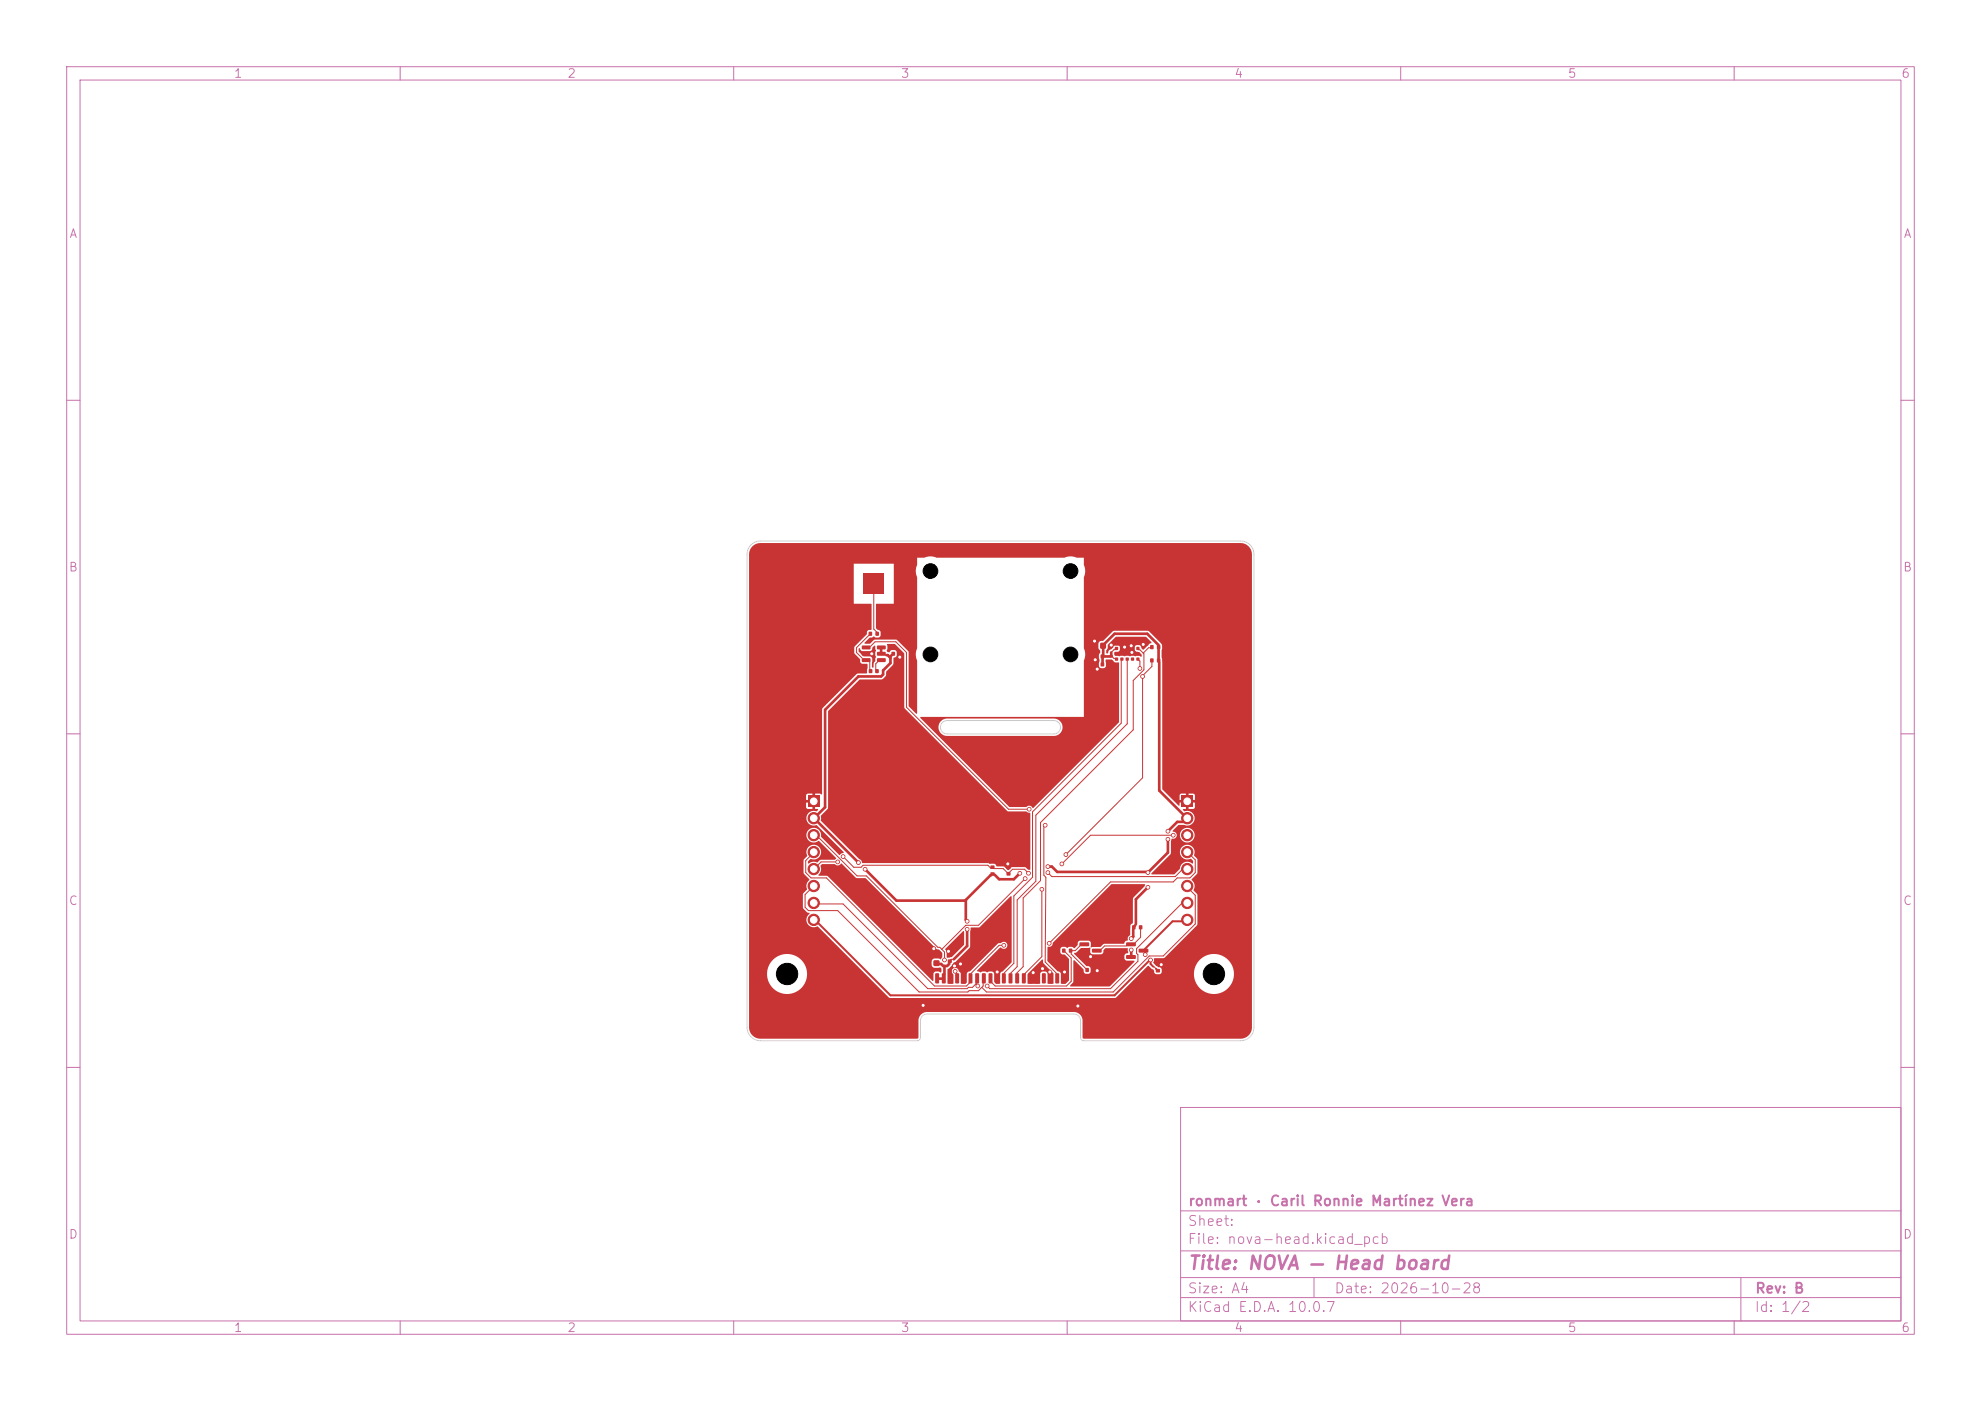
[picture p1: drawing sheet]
<svg xmlns="http://www.w3.org/2000/svg" width="297mm" height="210mm" viewBox="0 0 297 210" stroke-linecap="round" stroke-linejoin="round" font-family="sans-serif">
<defs><g id="words">
<text font-size="2" fill="#c872ab" x="178" y="190.8">Title: NOVA — Head board</text>
<g font-size="1.5" fill="#c872ab">
<text x="178" y="184.1">Sheet:</text>
<text x="178" y="181.1">ronmart · Caril Ronnie Martínez Vera</text>
<text x="178" y="186.8">File: nova-head.kicad_pcb</text>
<text x="178" y="197">KiCad E.D.A. 10.0.7</text>
<text x="178" y="194.2">Size: A4</text>
<text x="200" y="194.2">Date: 2026-10-28</text>
<text x="263" y="197">Id: 1/2</text>
<text x="263" y="194.2">Rev: B</text>
</g>
<g font-size="1.3" fill="#c872ab">
<text x="35" y="12">1</text>
<text x="85" y="12">2</text>
<text x="135" y="12">3</text>
<text x="185" y="12">4</text>
<text x="235" y="12">5</text>
<text x="285" y="12">6</text>
<text x="10.3" y="36">A</text>
<text x="285.3" y="36">A</text>
<text x="10.2" y="86">B</text>
<text x="285.2" y="86">B</text>
<text x="10.2" y="136">C</text>
<text x="285.2" y="136">C</text>
<text x="10.2" y="186">D</text>
<text x="285.2" y="186">D</text>
<text x="35" y="200">1</text>
<text x="85" y="200">2</text>
<text x="135" y="200">3</text>
<text x="185" y="200">4</text>
<text x="235" y="200">5</text>
<text x="285" y="200">6</text>
</g>
</g></defs>
<g fill="none" stroke="#c872ab" stroke-width=".15">
<path d="M10 10h277v190h-277zM12 12h273v186h-273zM60 10v2M110 10v2M160 10v2M210 10v2M260 10v2M10 60h2M285 60h2M10 110h2M285 110h2M10 160h2"/>
<path d="M177 166h108v32h-108zM285 160h2M60 198v2M110 198v2M160 198v2M177 194.5h108M177 191.5h108M177 187.5h108M177 181.5h108M197 191.5v3M210 198v2M260 198v2"/>
<path d="M261 191.5v6.5"/>
</g>
<g fill="#c83434">
<path d="M148.5 130.8h.6v.4h-.6z"/>
<path d="M148.5 129.8h.6v.4h-.6z"/>
<path d="M165 96.4h.8v.8h-.8z"/>
<path d="M163.4 96.4h.8v.8h-.8z"/>
<path d="M121.2 119.3h1.6v1.7h-1.6z"/>
</g>
<g fill="#c83434" stroke="#c83434" stroke-width=".15">
<circle cx="122" cy="122.6" r=".85"/>
<circle cx="122" cy="125.2" r=".85"/>
<circle cx="122" cy="127.7" r=".85"/>
<circle cx="122" cy="130.3" r=".85"/>
<circle cx="122" cy="132.8" r=".85"/>
<circle cx="122" cy="135.3" r=".85"/>
<circle cx="122" cy="137.9" r=".85"/>
</g>
<g fill="#c83434">
<path d="M173.5 98.7h.4v.6h-.4z"/>
<path d="M172.5 98.7h.4v.6h-.4z"/>
<path d="M161.9 141.3h1.3l.1 .5-.1 .1-1.3-.1-.1-.1z"/>
<path d="M161.9 143.2h1.3l.1 .5-.1 .1-1.3-.1-.1-.1z"/>
<path d="M163.7 142.2h1.4l.1 .5-.2 .1h-1.2l-.1-.1z"/>
<path d="M130.3 94.7h.4v.6h-.4z"/>
<path d="M131.3 94.7h.4v.6h-.4z"/>
<path d="M142.1 143.8h.6v.5h-.6z"/>
<path d="M142.1 142.9h.6v.5h-.6z"/>
<path d="M133.7 97.7h.5v.6h-.5z"/>
<path d="M134.6 97.7h.5v.6h-.5z"/>
<path d="M129.5 86h3v3h-3z"/>
<path d="M169.8 138.7h.4v.6h-.4z"/>
<path d="M170.8 138.7h.4v.6h-.4z"/>
<path d="M168.9 141.3h1.3l.1 .5-.2 .1-1.2-.1-.1-.1z"/>
<path d="M168.9 143.2h1.3l.1 .5-.2 .1-1.2-.1-.1-.1z"/>
<path d="M170.7 142.2h1.4l.1 .5-.2 .1h-1.2l-.1-.1z"/>
<path d="M129.2 96.8h1.2l.1 .5-.1 .1-1.1-.1-.1-.1z"/>
<path d="M129.2 97.7h1.2l.1 .5-.1 .1h-1.1l-.1-.1z"/>
<path d="M129.2 98.7h1.2l.1 .5-.1 .1-1.1-.1-.1-.1z"/>
<path d="M131.5 98.7h1.2l.1 .5-.2 .1-1-.1-.1-.1z"/>
<path d="M131.5 97.7h1.2l.1 .5-.2 .1h-1l-.1-.1z"/>
<path d="M131.5 96.8h1.2l.1 .5-.2 .1-1-.1-.1-.1z"/>
<path d="M165 98.1h.5v.6h-.5z"/>
<path d="M164.1 98.1h.5v.6h-.5z"/>
<path d="M173.5 96.7h.4v.6h-.4z"/>
<path d="M172.5 96.7h.4v.6h-.4z"/>
<path d="M140 144h.8v.8h-.8z"/>
<path d="M140 142.4h.8v.8h-.8z"/>
<path d="M167.1 97.2h.3v.2h-.3z"/>
<path d="M167.2 97h.4v.4h-.4z"/>
<path d="M168 97h.4v.4h-.4z"/>
<path d="M168.8 97h.4v.4h-.4z"/>
<path d="M169.6 97h.4v.4h-.4z"/>
<path d="M170.4 97h.4v.4h-.4z"/>
<path d="M170.4 97.8h.4v.4h-.4z"/>
<path d="M170.4 98.6h.4v.4h-.4z"/>
<path d="M169.6 98.6h.4v.4h-.4z"/>
<path d="M168.8 98.6h.4v.4h-.4z"/>
<path d="M168 98.6h.4v.4h-.4z"/>
<path d="M167.2 98.6h.4v.4h-.4z"/>
<path d="M167.2 97.8h.4v.4h-.4z"/>
<path d="M165 99.3h.5v.6h-.5z"/>
<path d="M164.1 99.3h.5v.6h-.5z"/>
<path d="M177.1 119.3h1.7v1.7h-1.7z"/>
</g>
<g fill="#c83434" stroke="#c83434" stroke-width=".15">
<circle cx="178" cy="122.6" r=".85"/>
<circle cx="178" cy="125.2" r=".85"/>
<circle cx="178" cy="127.7" r=".85"/>
<circle cx="178" cy="130.3" r=".85"/>
<circle cx="178" cy="132.8" r=".85"/>
<circle cx="178" cy="135.3" r=".85"/>
<circle cx="178" cy="137.9" r=".85"/>
</g>
<g fill="#c83434">
<path d="M159.3 142.2h.4v.6h-.4z"/>
<path d="M160.3 142.2h.4v.6h-.4z"/>
<path d="M140.2 145.9h.4l.2 .1v1.3l-.1 .1-.5-.1z"/>
<path d="M141.2 145.9h.4l.2 .1v1.3l-.1 .1-.5-.1z"/>
<path d="M142.2 145.9h.4l.2 .1v1.3l-.1 .1-.5-.1z"/>
<path d="M143.2 145.9h.4l.2 .1v1.3l-.1 .1-.5-.1z"/>
<path d="M144.2 145.9h.5l.1 .1v1.3l-.1 .1-.5-.1z"/>
<path d="M145.2 145.9h.4l.2 .1v1.3l-.1 .1-.5-.1z"/>
<path d="M146.2 145.9h.4l.2 .1v1.3l-.1 .1-.5-.1z"/>
<path d="M147.2 145.9h.4l.2 .1v1.3l-.1 .1-.5-.1z"/>
<path d="M148.2 145.9h.4l.2 .1v1.3l-.1 .1-.5-.1z"/>
<path d="M149.2 145.9h.5l.1 .1v1.3l-.1 .1-.5-.1z"/>
<path d="M150.2 145.9h.4l.2 .1v1.3l-.1 .1-.5-.1z"/>
<path d="M151.2 145.9h.4l.2 .1v1.3l-.1 .1-.5-.1z"/>
<path d="M152.2 145.9h.4l.2 .1v1.3l-.1 .1-.5-.1z"/>
<path d="M153.2 145.9h.4l.2 .1v1.3l-.1 .1-.5-.1z"/>
<path d="M154.2 145.9h.5l.1 .1v1.3l-.1 .1-.5-.1z"/>
<path d="M155.2 145.9h.4l.2 .1v1.3l-.1 .1-.5-.1z"/>
<path d="M156.2 145.9h.4l.2 .1v1.3l-.1 .1-.5-.1z"/>
<path d="M157.2 145.9h.4l.2 .1v1.3l-.1 .1-.5-.1z"/>
<path d="M158.2 145.9h.4l.2 .1v1.3l-.1 .1-.5-.1z"/>
<path d="M159.2 145.9h.5l.1 .1v1.3l-.1 .1-.5-.1z"/>
<path d="M138.7 149.7l.8-.1 .3 .2v1.4l-.2 .2h-.7l-.3-.1z"/>
<path d="M160.3 149.7l.8-.1 .3 .2v1.4l-.2 .2h-.7l-.3-.1z"/>
<path d="M150.9 130.7h.6v.5h-.6z"/>
<path d="M150.9 129.8h.6v.5h-.6z"/>
<path d="M130.3 100.3h.5v.6h-.5z"/>
<path d="M131.2 100.3h.5v.6h-.5z"/>
<path d="M162.8 145.1h.4v.6h-.4z"/>
<path d="M163.8 145.1h.4v.6h-.4z"/>
<path d="M173.3 145.3h.6v.4h-.6z"/>
<path d="M173.3 144.3h.6v.4h-.6z"/>
</g>
<g fill="#c83434" stroke="#c83434" stroke-width=".15">
<circle cx="175.1" cy="124.6" r=".27"/>
<circle cx="152.9" cy="130.9" r=".27"/>
<circle cx="157.1" cy="129.9" r=".27"/>
<circle cx="172.1" cy="130.8" r=".27"/>
<circle cx="169.6" cy="142.4" r=".28"/>
<circle cx="145" cy="139.3" r=".28"/>
<circle cx="129.7" cy="130.3" r=".28"/>
<circle cx="172.1" cy="133" r=".28"/>
<circle cx="175.1" cy="125.8" r=".27"/>
<circle cx="169.6" cy="140.7" r=".28"/>
<circle cx="128.7" cy="129.3" r=".28"/>
<circle cx="145" cy="138.1" r=".28"/>
<circle cx="168.6" cy="97" r=".27"/>
<circle cx="164.2" cy="98.9" r=".28"/>
<circle cx="134.9" cy="98.5" r=".27"/>
<circle cx="142.2" cy="142.6" r=".27"/>
<circle cx="157.4" cy="145.7" r=".28"/>
<circle cx="144" cy="144.5" r=".28"/>
<circle cx="154.9" cy="145.8" r=".27"/>
<circle cx="140" cy="142.2" r=".28"/>
<circle cx="156.3" cy="145.2" r=".27"/>
<circle cx="130.7" cy="98" r=".27"/>
<circle cx="169.6" cy="96.8" r=".27"/>
<circle cx="171.4" cy="96.6" r=".28"/>
<circle cx="164.5" cy="100.3" r=".28"/>
<circle cx="151.1" cy="129.5" r=".27"/>
<circle cx="138.4" cy="150.7" r=".28"/>
<circle cx="161.6" cy="150.8" r=".27"/>
<circle cx="149.5" cy="145.7" r=".28"/>
<circle cx="143.1" cy="144.8" r=".27"/>
<circle cx="164.1" cy="96.1" r=".27"/>
<circle cx="166.6" cy="96.7" r=".27"/>
<circle cx="174.1" cy="144.6" r=".27"/>
<circle cx="169.7" cy="97.8" r=".27"/>
<circle cx="163.5" cy="143.4" r=".28"/>
<circle cx="164.5" cy="145.5" r=".27"/>
<circle cx="159.6" cy="145.7" r=".27"/>
<circle cx="125.6" cy="129.2" r=".27"/>
<circle cx="157.1" cy="130.8" r=".27"/>
<circle cx="126.4" cy="128.4" r=".27"/>
<circle cx="154.2" cy="130.9" r=".27"/>
<circle cx="175.9" cy="125.2" r=".27"/>
<circle cx="143.2" cy="145.6" r=".27"/>
<circle cx="159.2" cy="129.5" r=".27"/>
<circle cx="153.7" cy="131.7" r=".28"/>
<circle cx="141.6" cy="143.9" r=".27"/>
<circle cx="150.5" cy="141.7" r=".28"/>
<circle cx="157.3" cy="141.4" r=".27"/>
<circle cx="146.6" cy="147.8" r=".27"/>
<circle cx="148" cy="147.8" r=".28"/>
<circle cx="170.9" cy="100.2" r=".27"/>
<circle cx="159.8" cy="128.1" r=".27"/>
<circle cx="171.3" cy="101.4" r=".27"/>
<circle cx="156.2" cy="133.3" r=".28"/>
<circle cx="154.3" cy="121.3" r=".27"/>
<circle cx="156.7" cy="123.7" r=".28"/>
<circle cx="171.7" cy="143.1" r=".28"/>
<circle cx="172.5" cy="143.9" r=".27"/>
</g>
<g fill="none" stroke="#c83434" stroke-width=".4">
<path d="M132.1 97.3v.5M132.9 98.2h.2l.4 .4v.8l-1.1 1.1v.6l-.3 .3h-3.4l-5 5v14.6l-1.1 1.1M133.7 98.2l-.3 .3M165.3 98.6v.8M165.4 97.2v1M165.7 96.4l1.4-1.4h4.9l1.7 1.7M166.6 98.3l-.1 .1h-1M166.6 97.8v.5M166.6 98.3l.1 .1M173.7 97.3v1.4M173.8 99.3v19.2l3.6 3.6M122.6 123.2l6.1 6.1"/>
<path d="M129.7 130.3l4.7 4.7h10.4M145 139.3v2.5l-2 2M148.6 131.2l-3.8 3.7v3l.2 .2M152.9 130.9l-.9 .9h-2.2l-.7-.7M157.1 129.9h.6l.8 .8h13.4M169.9 139.3v1.1l-.3 .3M170.2 138.7l-.1 .1M172.1 133l-1.8 1.8v3.7M175.1 125.8v2l-3 3M177.4 123.2h-.9l-1.4 1.4M140.7 146.7h.6M141.6 144.8v1.1"/>
<path d="M142.3 144.3v.2l-.3 .3h-.6l-.3-.3h-.3M169.6 142.4v.8"/>
</g>
<g fill="none" stroke="#c83434" stroke-width=".15">
<path d="M130.3 95.2l-1.9 1.9v.7l.9 .9M130.4 99.2v1.2M130.5 98h.2M130.5 96.9l.7-.7h3.1l1.6 1.6v8.2l15.3 15.3h3.1M131 88.9v5.4l.4 .4M131.6 99.2l-.3 .3v.9M132.7 98.2h.2M134.9 98.2v.3M164.1 96.1v.3M164.2 98.6v.3M164.5 99.8v.5M166.6 96.7h1.7l.3 .3"/>
<path d="M166.7 98.4l.3 .3h.2M167.1 97.4l-.5 .4M168.1 99v9.4l-13.3 13.3v9.8l-2.8 2.8v10.1l-1.5 1.5M168.6 97l-1 .9M168.6 97l-.2 .1M169 99v9.5l-13.7 13.7v9.9l-2.8 2.8v10l-1 1M169.6 96.8l-.4 .3M169.7 97.4v.4M170.7 97.4h.2l.6 .6v2.4l-1.6 1.6v7.4l-13.9 13.9v8.7l-2.6 2.6v10.3l-1 1M170.7 98.9l.2 .2v1.1M171.4 96.6h-1.2l-.2 .2v.7l.4 .4M172.5 97.1h-.3l-.8 .8"/>
<path d="M172.7 99.3v.6l-1.3 1.3M171.3 101.4v15.2l-11.5 11.5M121.5 128.3l-.7 .7v1.8l.8 .8h2.3l16.2 16.2h4.8l.4-.5M121.5 133.3l-.8 .8v1.9l.5 .5h4.4l12.2 12.2h7.3l.2-.2h1.4l.7-.7v-.4M122.7 125.5l5.8 5.8h1.4l10.7 10.7h.3l.7 .7v1.2M122.8 135.5h3.6l12.7 12.7h5.9l.2-.2h.6l.6-.6M125.6 129.2h-2.5l-.5 .5M126.4 128.4l1.6 1.6h1.1l.3-.3h18.7l.5 .5M149 130.2h1.4l.6 .6M151.1 129.5v.3M151.3 130.8l.5-.5h1.8l.6 .6M153.7 131.7l-7 7h-1.9l-3.6 3.6"/>
<path d="M156.2 133.3v10.1l-2.5 2.6M156.7 123.7l-.2 .2v7.3l.3 .3-.1 12.7 1.7 1.7M170.3 138.5l-.1 .2M171 139.3v1.2l-.8 .8M175.9 125.2h-12.4l-4.3 4.3M177.2 130.4l-1 1h-18.5l-.6-.6M177.2 135.4l-6.8 6.8v.7l.2 .2v1l-4.1 4.1h-18.1l-.4-.4M178.4 133.4l.8 .8v4.3l-4.8 4.8h-2.1l-5.4 5.4h-19l-.7-.7M178.6 128.3l.6 .6v1.9l-.8 .8h-1.9l-.6 .6h-9.4l-9.2 9.2M138.4 150.7h.3M140 142.2l.2 .2M142.2 142.6v.3"/>
<path d="M143 143.8h-.4l-.1 .1M143.1 144.8l-.5 .5v.6M143.2 145.6l.2 .3M144 144.5l.4 .4v1M146.3 147.5l.3 .3M149.5 145.7v.2M150.5 141.7h-.7l-4.2 4.2M154.9 145.8l-.2 .2M156.3 145.2l-.7 .7M157.4 145.7v.2M159.6 145.7v.2M159.7 142.7l.9 .9v3.5l-.7 .7h-10.7l-.5-.5"/>
<path d="M160.6 142.8v.2l2.2 2.2M161.3 150.8h.3M161.9 141.8l-.7 .7h-.5M163.2 143.4h.3M164.2 145.5h.3M168.9 141.8h-3.3l-.5 .5M172.9 144.9l.4 .3M173.9 144.6h.2"/>
</g>
<path d="M122.6 138.3l10.9 10.9h33.6l5.2-5.2M177.2 138.1h-1.4l-4.2 4.2M171.7 142.7v.4M172.5 143.9v.6l.4 .4M173.3 145.2l.1 .1" fill="none" stroke="#c83434" stroke-width=".3"/>
<g fill="#c83434">
<path d="M161 142.9l.4-.1 .7-.7 1.3-.1 .1 .1v.7l.1 .2 1.5 .1a.5 .5 0 0 0 .4-.7l.3-.3h3.2l.1 .8a.53 .53 0 0 0-.5 .4v.4l.1 .2 1.3 .1 .1 .1-3.8 3.8h-5.8v-.2l.4-.6v-3.1h.2l1.3 1.3 .1 .4a.6 .6 0 0 0 .9 .1l.1-.6a.53 .53 0 0 0-.6-.4z"/>
<path d="M145.5 139h1.4l4.6-4.6h.2v9.8l-1.4 1.4-.3 .2-.1 1.7h-.5l-.3-.3-.1-1.3-.2-.3h-.5a.43 .43 0 0 1-.6 0h-.4a.43 .43 0 0 1-.6 0h-.2v-.1l3.5-3.5a.55 .55 0 0 0 .8 .1 .55 .55 0 0 0 0-.8 .55 .55 0 0 0-.8 .1h-.4l-4.2 4.2a.49 .49 0 0 0-.5 .4v1.3l-.2 .2h-.6l-.1-.1v-1.5l-.2-.3a.56 .56 0 0 0-.9-.5 .56 .56 0 0 0 0 1v1.3l-.8 .1v-2.2l3.3-3.3z"/>
<path d="M154.1 146l2.2-2.2 .1 .6 1.6 1.5-.1 1.5-.8 .1-.1-1.6-.2-.3h-.5l-.3 .3-.1 1.6h-1.8z"/>
<path d="M157.1 141.9a.64 .64 0 0 0 .8-.6l8.7-8.7 5-.1 .1 .2-.1 .2-1.7 1.7-.1 3.7-.3 .4-.1 1.4a.8 .8 0 0 0-.3 .9 .62 .62 0 0 0-.6 .5h-2.9l-.6 .4-1.4 .1-.1-.1v-.6l-.1-.2-1.5-.1a.56 .56 0 0 0-.4 .7l-.4 .4-.3-.2h-.5a.31 .31 0 0 1-.6 0h-.5l-.2 .2v.6l.1 .3 .5 .1 .7 .7v3.1l-.6 .6-.7-.1 .1-1.4a.48 .48 0 0 0-.5-.4l-1.6-1.6z"/>
<path d="M123.2 129.6l2-.1a.61 .61 0 0 0 1-.1l2.1 2.2 1.5 .1 10.6 10.6h.4l.4 .5 .1 .6-.2 .4-1-.1a.47 .47 0 0 0-.4 .4v.6l.1 .2 .3 .2 .8-.1 .2 .2v.4l-.1 .2-.2-.2h-.5l-.3 .2-.1 1.2-15.8-15.7h-1.3l-.1-.2a1.34 1.34 0 0 0 .3-1.4z"/>
<path d="M144.4 139.6h.1v2l-1.8 1.8-.7 .1-.1-.8-.2-.4z"/>
<path d="M133 96.6l1.2-.1 1.4 1.5v8.2l15.4 15.4h2.8l.7 .3v8.4l-.1 .1h-.3l-.5-.4h-1.8l-.6 .4-.7-.5h-1l-.4-.4h-.7l-.3-.1h-18.7a.2 .2 0 0 1-.2-.1 .2 .2 0 0 1 0-.2l-6.1-6.1v-.7l1-1 .1-.2v-14.5l4.7-4.7h3.3l.2-.1 .4-.5 .1-.6 1-1.1 .1-1a.4 .4 0 0 0 .5-.4l-.1-.5a.62 .62 0 0 0-.9-.1 .27 .27 0 0 1-.4 .2 .27 .27 0 0 1-.2-.3l.2-.3z"/>
<path d="M128.8 97.2h.1l.3 .4h1.2a.46 .46 0 0 0 .4-.5l.4-.3 .1 .7-.1 .3 .1 .7-.1 .6-.2 .3-.1 .7-.2-.1v-1.4l-.3-.2h-1l-.6-.7z"/>
<path d="M166.1 96.6l1.2-1.1h4.5l.9 .8-.4 .2-.9 .9-.3-.2-.1-.3-.2-.2-.5 .1-.2 .2v.4a.59 .59 0 0 0 .7 .4l.4 .4-.1 .2-.3-.1-3 .1-.6-.1-.1-.2v-.3l.5-.1a.56 .56 0 0 0 0-1l-.5 .1-.5 .5-.4 .2-.1 .4h-.2v-.4l.2-.3z"/>
<path d="M112.7 82l.6-.4 .7-.2h72a1.7 1.7 0 0 1 1.7 1.7v70.9a1.7 1.7 0 0 1-1.7 1.7h-23.5l-.2-.2v-2.5a1.29 1.29 0 0 0-1.4-1.3h-21.9a1.3 1.3 0 0 0-1.3 1.4v2.4l-.2 .2h-23.5a1.7 1.7 0 0 1-1.7-1.7v-8h2.7a3 3 0 0 0 4.4 2.6 3 3 0 0 0 .3-5.1 3 3 0 0 0-4.7 2.2v.3h-2.7v-11.9h8.1v2l.6 .7h.3l.1 .2a1.15 1.15 0 0 0-.3 1.5 1.15 1.15 0 0 0 1.5 .4l10.7 10.6 .1 .1h33.8l.1-.1 4.8-4.7 .8 .5 .2 .6 .2 .1h5.7v.1a3 3 0 0 0 4.5 2.5 3 3 0 0 0 0-5.2 3 3 0 0 0-4.5 2.5v.1h-5.1l.3-.2-.1-.7-.8-.3-.4-.5 .1-.7h1.6l4.9-5v-4.4l-.6-.8a1.28 1.28 0 0 0-.3-1.6l.9-1v-1.9l-.5-.6a1.12 1.12 0 0 0-.5-1.6 1.12 1.12 0 0 0-1.5 .6 1.12 1.12 0 0 0 .7 1.5l.9-.1 .3 .4v.3h-.2a1.13 1.13 0 0 0-1.2-.1 1.13 1.13 0 0 0-.6 1l-.9 .8-3.4-.1 2.9-2.9 .1-.2v-1.8l.1-.4a.54 .54 0 0 0 .7-.6h.5v.2a1.1 1.1 0 0 0 1.7 .8 1.1 1.1 0 0 0 0-1.9 1.1 1.1 0 0 0-1.7 .9h-.5l-.2-.3-.4-.1v-.2l.9-.8h.8a1.14 1.14 0 0 0 1.6-1 1.14 1.14 0 0 0-1.6-1.1l-.2-.3h.5v-.7h.4v.7h.7l.2-.2 .1-.8h-.7v-.4h.7l-.1-.8-.2-.1h-.7v.6h-.4v-.6h-.8l-.1 .2v.7h.6v.4h-.6v.4l-.2 .1-2.4-2.5-.1-21.6-.1-.3-1.8-1.8-.2-.1h-5.1l-.2 .1-1.4 1.5a.53 .53 0 0 0-.7 .4v.7l.2 .3v.3l-.2 .4 .1 .7-.1 .9 .2 .3 .6 .1 .2-.2 .1-1.1h.8l.6 .4 .6 .1v8.9l-13 12.8a.58 .58 0 0 0-1-.1l-2.5-.1-11.9-11.9h1.3a1.31 1.31 0 0 0 1.2 1.3h16.4a1.3 1.3 0 0 0 1-1.4 1.3 1.3 0 0 0-1.3-1.2h-16a1.3 1.3 0 0 0-1.3 1.3h-1.3l-1.4-1.5h24.5v-8.5l.2-.9-.2-.9v-10.7a2.24 2.24 0 0 0 0-1.8v-1.1h-1.1l-.8-.2-1 .2h-19.3a2.25 2.25 0 0 0-1.7 0h-1.1v1.2a2.25 2.25 0 0 0 0 1.7v10.8a2.24 2.24 0 0 0 0 1.7v7.9l-.1 .1-1.2-1.2v-8.2l-1.9-1.7h-3.1l-.8 .6h-.8v-.2l.8-.7h.3a.37 .37 0 0 1 .6 0l.6-.1 .1-.3v-.6l-.4-.2-.3-.3v-3.6h2.7v-6h-6v6l2.7 .1v3.7l-.1 .1a.52 .52 0 0 0-.7 .7l-1.8 1.8v.9l.8 1 .1 .4 .1 .2 1 .2-.1 1.3-1.6 .1-5.1 5.2-.1 12.8-.1 .1-.2-.1h-.7v.6h-.4v-.6h-.7l-.3 .2v.7h.7v.4h-.7l.1 .8 .2 .2h.7v-.7h.4v.7h.5l-.3 .3a1.13 1.13 0 0 0-1.5 1.1 1.13 1.13 0 0 0 1.6 1l4 4.1-.7 .3-2.7-2.6a1.12 1.12 0 0 0-1.1-1.4 1.12 1.12 0 0 0-1 1.5 1.12 1.12 0 0 0 1.7 .4l2.7 2.7-.2 .2h-2.1l-.6 .4a1.44 1.44 0 0 0-1.3 .1l-.1-.3 .4-.3a1.12 1.12 0 0 0 1.5-.6 1.12 1.12 0 0 0-.7-1.5 1.12 1.12 0 0 0-1.4 .9l.1 .7-.5 .7v1.8l.9 1.1a1.27 1.27 0 0 0-.4 1.5l-.6 .7h-8.1v-51l.2-.7z"/>
</g>
<path d="M112.6 81.7a2 2 0 0 1 1.4-.6h72a2 2 0 0 1 2 2v70.9a2 2 0 0 1-2 2h-23.5a.5 .5 0 0 1-.5-.5v-2.5a1 1 0 0 0-1-1h-22a1 1 0 0 0-1 1v2.5a.5 .5 0 0 1-.5 .5h-23.5a2 2 0 0 1-2-2v-70.9a2 2 0 0 1 .6-1.4zM141.3 108.3l.3-.2 .4-.1h16a1 1 0 0 1 1 1 1 1 0 0 1-1 1h-16a1 1 0 0 1-.9-.6 1 1 0 0 1 .2-1.1z" fill="none" stroke="#d0d2cd" stroke-width=".15"/>
<g fill="#fff" stroke="#fff" stroke-width=".15">
<circle cx="175.1" cy="124.6" r=".15"/>
<circle cx="152.9" cy="130.9" r=".15"/>
<circle cx="157.1" cy="129.9" r=".15"/>
<circle cx="172.1" cy="130.8" r=".15"/>
<circle cx="169.6" cy="142.4" r=".15"/>
<circle cx="145" cy="139.3" r=".15"/>
<circle cx="129.7" cy="130.3" r=".15"/>
<circle cx="172.1" cy="133" r=".15"/>
<circle cx="175.1" cy="125.8" r=".15"/>
<circle cx="169.6" cy="140.7" r=".15"/>
<circle cx="128.7" cy="129.3" r=".15"/>
<circle cx="145" cy="138.1" r=".15"/>
<circle cx="168.6" cy="97" r=".15"/>
<circle cx="164.2" cy="98.9" r=".15"/>
<circle cx="134.9" cy="98.5" r=".15"/>
<circle cx="142.2" cy="142.6" r=".15"/>
<circle cx="157.4" cy="145.7" r=".15"/>
<circle cx="144" cy="144.5" r=".15"/>
<circle cx="154.9" cy="145.8" r=".15"/>
<circle cx="140" cy="142.2" r=".15"/>
<circle cx="156.3" cy="145.2" r=".15"/>
<circle cx="130.7" cy="98" r=".15"/>
<circle cx="169.6" cy="96.8" r=".15"/>
<circle cx="171.4" cy="96.6" r=".15"/>
<circle cx="164.5" cy="100.3" r=".15"/>
<circle cx="151.1" cy="129.5" r=".15"/>
<circle cx="138.4" cy="150.7" r=".15"/>
<circle cx="161.6" cy="150.8" r=".15"/>
<circle cx="149.5" cy="145.7" r=".15"/>
<circle cx="143.1" cy="144.8" r=".15"/>
<circle cx="164.1" cy="96.1" r=".15"/>
<circle cx="166.6" cy="96.7" r=".15"/>
<circle cx="174.1" cy="144.6" r=".15"/>
<circle cx="169.7" cy="97.8" r=".15"/>
<circle cx="163.5" cy="143.4" r=".15"/>
<circle cx="164.5" cy="145.5" r=".15"/>
<circle cx="159.6" cy="145.7" r=".15"/>
<circle cx="125.6" cy="129.2" r=".15"/>
<circle cx="157.1" cy="130.8" r=".15"/>
<circle cx="126.4" cy="128.4" r=".15"/>
<circle cx="154.2" cy="130.9" r=".15"/>
<circle cx="175.9" cy="125.2" r=".15"/>
<circle cx="143.2" cy="145.6" r=".15"/>
<circle cx="159.2" cy="129.5" r=".15"/>
<circle cx="153.7" cy="131.7" r=".15"/>
<circle cx="141.6" cy="143.9" r=".15"/>
<circle cx="150.5" cy="141.7" r=".15"/>
<circle cx="157.3" cy="141.4" r=".15"/>
<circle cx="146.6" cy="147.8" r=".15"/>
<circle cx="148" cy="147.8" r=".15"/>
<circle cx="170.9" cy="100.2" r=".15"/>
<circle cx="159.8" cy="128.1" r=".15"/>
<circle cx="171.3" cy="101.4" r=".15"/>
<circle cx="156.2" cy="133.3" r=".15"/>
<circle cx="154.3" cy="121.3" r=".15"/>
<circle cx="156.7" cy="123.7" r=".15"/>
<circle cx="171.7" cy="143.1" r=".15"/>
<circle cx="172.5" cy="143.9" r=".15"/>
<circle cx="122" cy="120.1" r=".5"/>
<circle cx="122" cy="122.7" r=".5"/>
<circle cx="122" cy="125.2" r=".5"/>
<circle cx="122" cy="127.7" r=".5"/>
<circle cx="122" cy="130.3" r=".5"/>
<circle cx="122" cy="132.8" r=".5"/>
<circle cx="122" cy="135.4" r=".5"/>
<circle cx="122" cy="137.9" r=".5"/>
<circle cx="178" cy="120.1" r=".5"/>
<circle cx="178" cy="122.7" r=".5"/>
<circle cx="178" cy="125.2" r=".5"/>
<circle cx="178" cy="127.7" r=".5"/>
<circle cx="178" cy="130.3" r=".5"/>
<circle cx="178" cy="132.8" r=".5"/>
<circle cx="178" cy="135.4" r=".5"/>
<circle cx="178" cy="137.9" r=".5"/>
</g>
<g fill="#000" stroke="#000" stroke-width=".15">
<circle cx="139.5" cy="98.1" r="1.1"/>
<circle cx="139.5" cy="85.6" r="1.1"/>
<circle cx="160.5" cy="98.1" r="1.1"/>
<circle cx="160.5" cy="85.6" r="1.1"/>
<circle cx="118" cy="146" r="1.6"/>
<circle cx="182" cy="146" r="1.6"/>
</g>
<use href="#words"/>
</svg>
